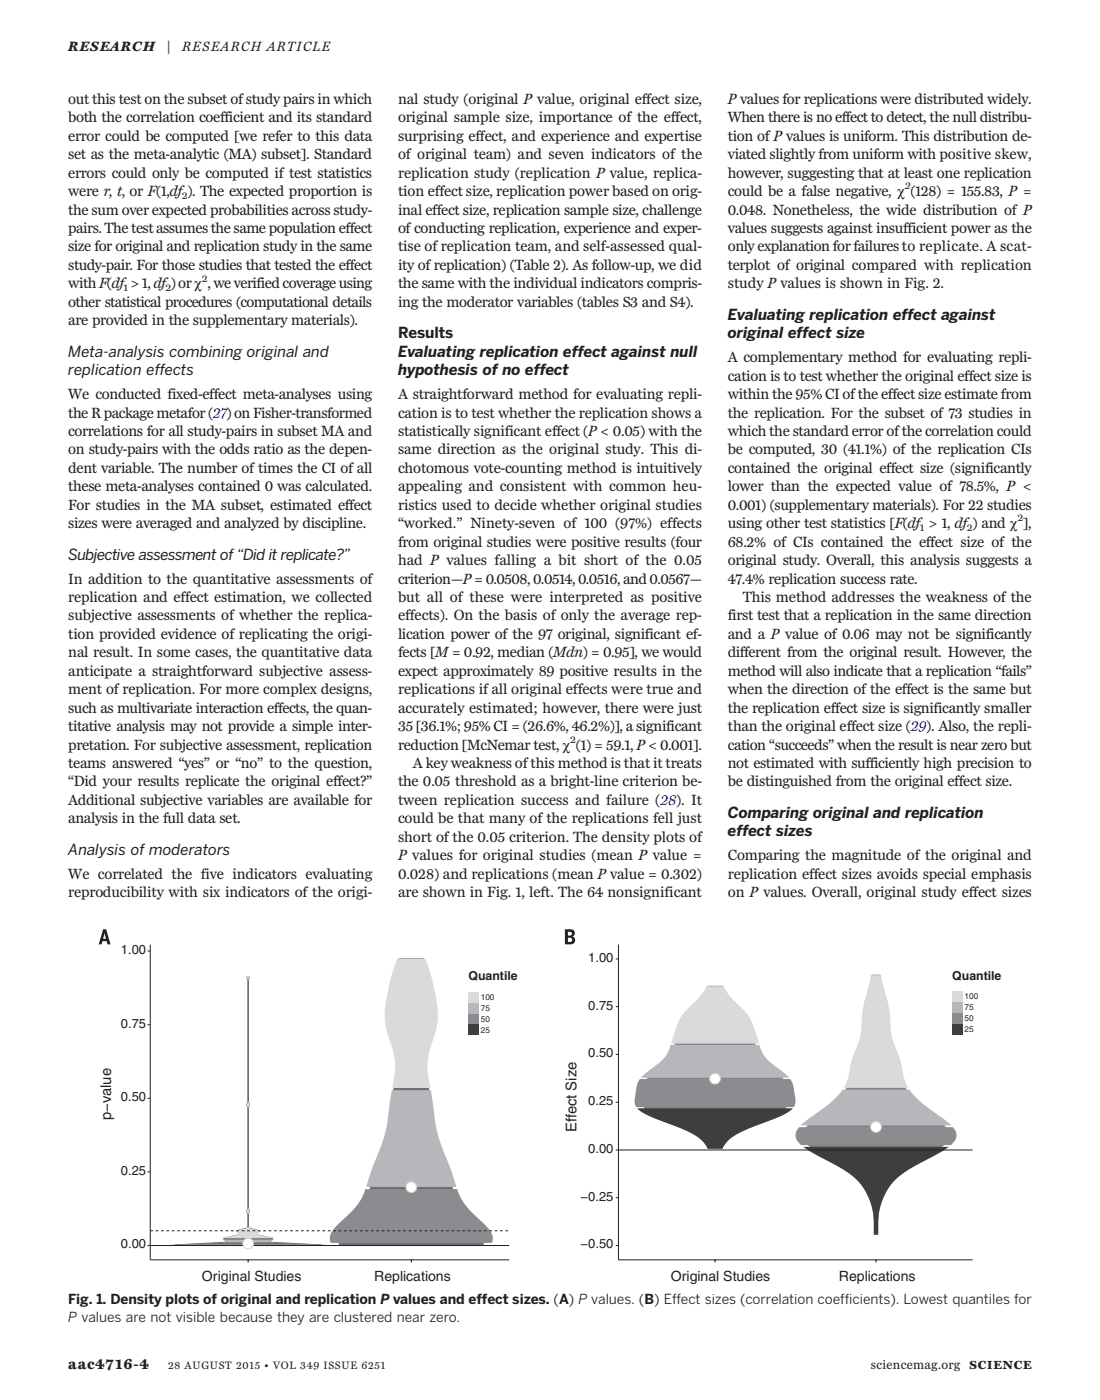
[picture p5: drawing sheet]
<svg xmlns="http://www.w3.org/2000/svg" width="210mm" height="267mm" viewBox="0 0 210 267" stroke-linecap="round" stroke-linejoin="round" font-family="sans-serif">
<defs><g id="words">
<g font-size="2.9" fill="#231f20">
<text x="13" y="19.8">out this test on the subset ofstudypairs in which</text>
<text x="13" y="23.3">both the correlation coefficient and its standard</text>
<text x="75.8" y="19.8">nal study (original P value, original effect size,</text>
<text x="75.8" y="23.3">original sample size, importance of the effect,</text>
<text x="138.7" y="23.3">When there is no effect to detect, the null distribu-</text>
<text x="138.7" y="19.8">Pvalues for replications were distributed widely.</text>
<text x="13" y="26.8">error could be computed [we refer to this data</text>
<text x="75.8" y="26.8">surprising effect, and experience and expertise</text>
<text x="138.7" y="26.8">tion of P values is uniform. This distribution de-</text>
<text x="13" y="30.3">set as the meta-analytic (MA) subset]. Standard</text>
<text x="13" y="33.8">errors could only be computed if test statistics</text>
<text x="75.8" y="30.3">of original team) and seven indicators of the</text>
<text x="75.8" y="33.8">replication study (replication P value, replica-</text>
<text x="138.7" y="30.3">viated slightly from uniform with positive skew,</text>
<text x="138.7" y="33.8">however, suggesting that at least one replication</text>
<text x="13" y="40.9">the sum over expected probabilities across study-</text>
<text x="13" y="37.4">were r, t, or F(1,df). The expected proportion is</text>
<text x="75.8" y="37.4">tion effect size, replication power based on orig-</text>
<text x="75.8" y="40.9">inal effect size, replication sample size, challenge</text>
<text x="138.7" y="40.9">0.048. Nonetheless, the wide distribution of P</text>
<text x="138.7" y="37.4">could be a false negative, c (128) = 155.83, P =</text>
<text x="13" y="44.4">pairs. The test assumes the same population effect</text>
<text x="13" y="47.9">size for original and replication study in the same</text>
<text x="75.8" y="47.9">tise ofreplication team, and self-assessed qual-</text>
<text x="75.8" y="44.4">of conducting replication, experience and exper-</text>
<text x="138.7" y="44.4">values suggests against insufficient power as the</text>
<text x="138.7" y="47.9">onlyexplanation for failures to replicate. A scat-</text>
<text x="13" y="51.4">study-pair. For those studies that tested the effect</text>
<text x="75.8" y="51.4">ity ofreplication) (Table 2). As follow-up, we did</text>
<text x="138.7" y="51.4">terplot of original compared with replication</text>
<text x="13" y="58.4">other statistical procedures (computational details</text>
<text x="13" y="54.9">withF(df&gt;1,df)orc ,weverifiedcoverageusing</text>
<text x="75.8" y="54.9">the same with the individual indicators compris-</text>
<text x="75.8" y="58.4">ing the moderator variables (tables S3 and S4).</text>
<text x="138.7" y="54.9">study P values is shown in Fig. 2.</text>
<text x="13" y="62">are provided in the supplementary materials).</text>
<text x="75.8" y="64.4">Results</text>
<text x="138.7" y="60.9">Evaluating replication effect against</text>
<text x="138.7" y="64.4">original effect size</text>
<text x="13" y="67.9">Meta-analysis combining original and</text>
<text x="13" y="71.5">replication effects</text>
<text x="75.8" y="67.9">Evaluating replication effect against null</text>
<text x="75.8" y="71.5">hypothesis of no effect</text>
<text x="138.7" y="69">A complementary method for evaluating repli-</text>
<text x="13" y="76">We conducted fixed-effect meta-analyses using</text>
<text x="75.8" y="76">A straightforward method for evaluating repli-</text>
<text x="138.7" y="72.5">cation is to test whether the original effect size is</text>
<text x="138.7" y="76">within the 95% CI ofthe effect size estimate from</text>
<text x="13" y="79.5">the Rpackage metafor (27) on Fisher-transformed</text>
<text x="13" y="83.1">correlations for all study-pairs in subset MA and</text>
<text x="75.8" y="79.5">cation is to test whether the replication shows a</text>
<text x="75.8" y="83.1">statistically significant effect (P&lt; 0.05) with the</text>
<text x="138.7" y="79.5">the replication. For the subset of 73 studies in</text>
<text x="138.7" y="83.1">which the standard error ofthe correlation could</text>
<text x="13" y="86.6">on study-pairs with the odds ratio as the depen-</text>
<text x="75.8" y="86.6">same direction as the original study. This di-</text>
<text x="138.7" y="86.6">be computed, 30 (41.1%) of the replication CIs</text>
<text x="13" y="90.1">dent variable. The number of times the CI of all</text>
<text x="13" y="93.6">these meta-analyses contained 0 was calculated.</text>
<text x="75.8" y="90.1">chotomous vote-counting method is intuitively</text>
<text x="75.8" y="93.6">appealing and consistent with common heu-</text>
<text x="138.7" y="90.1">contained the original effect size (significantly</text>
<text x="138.7" y="93.6">lower than the expected value of 78.5%, P &lt;</text>
<text x="13" y="97.1">For studies in the MA subset, estimated effect</text>
<text x="13" y="100.6">sizes were averaged and analyzed by discipline.</text>
<text x="75.8" y="97.1">ristics used to decide whether original studies</text>
<text x="75.8" y="100.6">“worked.” Ninety-seven of 100 (97%) effects</text>
<text x="138.7" y="97.1">0.001) (supplementary materials). For 22 studies</text>
<text x="138.7" y="100.6">using other test statistics [F(df &gt; 1, df) and c ],</text>
<text x="13" y="106.6">Subjective assessment of “Did it replicate?”</text>
<text x="75.8" y="104.1">from original studies were positive results (four</text>
<text x="75.8" y="107.7">had P values falling a bit short of the 0.05</text>
<text x="138.7" y="104.1">68.2% of CIs contained the effect size of the</text>
<text x="138.7" y="107.7">original study. Overall, this analysis suggests a</text>
<text x="13" y="111.2">In addition to the quantitative assessments of</text>
<text x="75.8" y="111.2">criterion—P=0.0508,0.0514,0.0516,and0.0567—</text>
<text x="138.7" y="111.2">47.4% replication success rate.</text>
<text x="13" y="114.7">replication and effect estimation, we collected</text>
<text x="13" y="118.2">subjective assessments of whether the replica-</text>
<text x="75.8" y="114.7">but all of these were interpreted as positive</text>
<text x="75.8" y="118.2">effects). On the basis of only the average rep-</text>
<text x="138.7" y="118.2">first test that a replication in the same direction</text>
<text x="141.5" y="114.7">This method addresses the weakness of the</text>
<text x="13" y="121.7">tion provided evidence of replicating the origi-</text>
<text x="13" y="125.2">nal result. In some cases, the quantitative data</text>
<text x="75.8" y="121.7">lication power of the 97 original, significant ef-</text>
<text x="75.8" y="125.2">fects [M= 0.92, median (Mdn) = 0.95], we would</text>
<text x="138.7" y="121.7">and a P value of 0.06 may not be significantly</text>
<text x="138.7" y="125.2">different from the original result. However, the</text>
<text x="13" y="128.7">anticipate a straightforward subjective assess-</text>
<text x="75.8" y="128.7">expect approximately 89 positive results in the</text>
<text x="138.7" y="128.7">method will also indicate that a replication “fails”</text>
<text x="13" y="132.3">ment of replication. For more complex designs,</text>
<text x="13" y="135.8">such as multivariate interaction effects, the quan-</text>
<text x="75.8" y="132.3">replications if all original effects were true and</text>
<text x="75.8" y="135.8">accurately estimated; however, there were just</text>
<text x="138.7" y="132.3">when the direction of the effect is the same but</text>
<text x="138.7" y="135.8">the replication effect size is significantly smaller</text>
<text x="13" y="139.3">titative analysis may not provide a simple inter-</text>
<text x="13" y="142.8">pretation. For subjective assessment, replication</text>
<text x="75.8" y="139.3">35[36.1%; 95% CI = (26.6%, 46.2%)], asignificant</text>
<text x="75.8" y="142.8">reduction [McNemar test, c (1) = 59.1, P&lt; 0.001].</text>
<text x="138.7" y="139.3">than the original effect size (29). Also, the repli-</text>
<text x="138.7" y="142.8">cation “succeeds” when the result is near zero but</text>
<text x="13" y="146.3">teams answered “yes” or “no” to the question,</text>
<text x="13" y="149.8">“Did your results replicate the original effect?”</text>
<text x="75.8" y="149.8">the 0.05 threshold as a bright-line criterion be-</text>
<text x="78.6" y="146.3">Akeyweakness ofthis method is that it treats</text>
<text x="138.7" y="146.3">not estimated with sufficiently high precision to</text>
<text x="138.7" y="149.8">be distinguished from the original effect size.</text>
<text x="13" y="153.3">Additional subjective variables are available for</text>
<text x="75.8" y="153.3">tween replication success and failure (28). It</text>
<text x="138.7" y="155.8">Comparing original and replication</text>
<text x="13" y="156.9">analysis in the full data set.</text>
<text x="75.8" y="156.9">could be that many of the replications fell just</text>
<text x="75.8" y="160.4">short of the 0.05 criterion. The density plots of</text>
<text x="138.7" y="159.3">effect sizes</text>
<text x="13" y="162.8">Analysis of moderators</text>
<text x="13" y="167.4">We correlated the five indicators evaluating</text>
<text x="75.8" y="167.4">0.028) and replications (mean P value = 0.302)</text>
<text x="75.8" y="163.9">P values for original studies (mean P value =</text>
<text x="138.7" y="163.9">Comparing the magnitude of the original and</text>
<text x="138.7" y="167.4">replication effect sizes avoids special emphasis</text>
<text x="13" y="170.9">reproducibility with six indicators of the origi-</text>
<text x="75.8" y="170.9">are shown in Fig. 1, left. The 64 nonsignificant</text>
<text x="138.7" y="170.9">on P values. Overall, original study effect sizes</text>
</g>
<g font-size="2.8" fill="#231f20">
<text x="21.2" y="213.4" transform="rotate(-90 21.2 213.4)">p−value</text>
<text x="109.8" y="215.7" transform="rotate(-90 109.8 215.7)">Effect Size</text>
<text x="13" y="260.9">aac4716-4</text>
</g>
<g font-size="2.7" fill="#231f20">
<text x="38.5" y="244.1">Original Studies</text>
<text x="71.3" y="244.1">Replications</text>
<text x="127.8" y="244.1">Original Studies</text>
<text x="159.8" y="244.1">Replications</text>
</g>
<g font-size="2.6" fill="#231f20">
<text x="13" y="9.6">RESEARCH</text>
<text x="34.7" y="9.6">RESEARCH ARTICLE</text>
<text x="13" y="248.4">Fig. 1. Density plots of original and replication P values and effect sizes. (A) P values. (B) Effect sizes (correlation coefficients). Lowest quantiles for</text>
<text x="13" y="251.9">P values are not visible because they are clustered near zero.</text>
</g>
<text font-size="2.6" fill="#c4121a" x="31.7" y="9.6">|</text>
<g font-size="2.5" fill="#231f20">
<text x="23" y="181.7">1.00</text>
<text x="112.1" y="183.2">1.00</text>
<text x="23" y="195.8">0.75</text>
<text x="112.1" y="192.3">0.75</text>
<text x="112.1" y="201.4">0.50</text>
<text x="23" y="209.8">0.50</text>
<text x="112.1" y="210.5">0.25</text>
<text x="112.1" y="219.6">0.00</text>
<text x="23" y="223.8">0.25</text>
<text x="110.6" y="228.7">−0.25</text>
<text x="23" y="237.8">0.00</text>
<text x="110.6" y="237.8">−0.50</text>
<text x="165.9" y="260.9">sciencemag.org</text>
</g>
<g font-size="2.3" fill="#231f20">
<text x="89.2" y="186.7">Quantile</text>
<text x="181.4" y="186.6">Quantile</text>
<text x="184.7" y="260.9">SCIENCE</text>
</g>
<text font-size="2.1" fill="#231f20" x="32" y="260.9">28 AUGUST 2015 • VOL 349 ISSUE 6251</text>
<g font-size="1.9" fill="#231f20">
<text x="34.7" y="37.8">2</text>
<text x="172.4" y="36.1">2</text>
<text x="38.5" y="53.6">2</text>
<text x="23.5" y="55.4">1</text>
<text x="31.5" y="55.4">2</text>
<text x="175.2" y="101.1">1</text>
<text x="184.2" y="101.1">2</text>
<text x="193.8" y="99.3">2</text>
<text x="108.6" y="141.5">2</text>
</g>
<g font-size="1.6" fill="#231f20">
<text x="91.6" y="190.5">100</text>
<text x="183.7" y="190.4">100</text>
<text x="91.6" y="192.6">75</text>
<text x="91.6" y="194.7">50</text>
<text x="91.6" y="196.8">25</text>
<text x="183.7" y="192.5">75</text>
<text x="183.7" y="194.6">50</text>
<text x="183.7" y="196.6">25</text>
</g>
</g></defs>
<path d="M47 186.2h.5l-.2 .7v23.1a.68 .68 0 0 1 0 1v18.8l.2 .8-.2 .8v2.4l.5 .2 1.7 .6-.6 .2-.2 .3 3.2 .8v.2l-1.1 .3 1.1 .3 9.4 .5h-28l9.4-.5 1.1-.3-1.1-.3-.1-.2 3.3-.8-.2-.3-.6-.2 1.7-.6 .4-.2 .1-2.4-.3-.8 .3-.8-.1-18.8a.68 .68 0 0 1 0-1l.1-23.1z" fill="#6d6e71"/>
<path d="M47 186.2h.5l-.2 .7v23.1a.68 .68 0 0 1 0 1v18.8l.2 .8-.2 .8v2.4l.5 .2 1.7 .6-.6 .2-.2 .3 3.2 .8v.2l-1.1 .3 1.1 .3 9.4 .5h-28l9.4-.5 1.1-.3-1.1-.3-.1-.2 3.3-.8-.2-.3-.6-.2 1.7-.6 .4-.2 .1-2.4-.3-.8 .3-.8-.1-18.8a.68 .68 0 0 1 0-1l.1-23.1z" fill="none" stroke="#6d6e71" stroke-width=".19"/>
<path d="M75.9 182.7h4.9a37.3 37.3 0 0 1 2.1 11.5l-.3 2a23.6 23.6 0 0 0-1.5 7.4l.9 6.5a35 35 0 0 0 3 12.3 39.5 39.5 0 0 0 2.3 6.6l.8 1.2 1.5 1.6a9.7 9.7 0 0 1 2.7 3.7 2.24 2.24 0 0 1-.4 1.7h-27.1a2.62 2.62 0 0 1 .4-3.3l1.1-1.2a13.5 13.5 0 0 0 4.8-8.2l.9-2.9a35.1 35.1 0 0 0 2.8-12.3v-.4a22 22 0 0 0 .5-8.2l-.1-.4a23.3 23.3 0 0 1-1.4-7.4l.4-3.3a37.8 37.8 0 0 1 1.7-6.9z" fill="#6d6e71"/>
<path d="M75.9 182.7h4.9a37.3 37.3 0 0 1 2.1 11.5l-.3 2a23.6 23.6 0 0 0-1.5 7.4l.9 6.5a35 35 0 0 0 3 12.3 39.5 39.5 0 0 0 2.3 6.6l.8 1.2 1.5 1.6a9.7 9.7 0 0 1 2.7 3.7 2.24 2.24 0 0 1-.4 1.7h-27.1a2.62 2.62 0 0 1 .4-3.3l1.1-1.2a13.5 13.5 0 0 0 4.8-8.2l.9-2.9a35.1 35.1 0 0 0 2.8-12.3v-.4a22 22 0 0 0 .5-8.2l-.1-.4a23.3 23.3 0 0 1-1.4-7.4l.4-3.3a37.8 37.8 0 0 1 1.7-6.9z" fill="none" stroke="#6d6e71" stroke-width=".19"/>
<path d="M31.7 237.1h31.1" fill="none" stroke="#8a8c8f" stroke-width=".27"/>
<path d="M42.2 236.1h10.2l-1.2 .3 1.2 .3h-10.3l1.3-.3z" fill="#b6b7bb"/>
<path d="M47 186.2h.6l-.3 .7v23.1a.64 .64 0 0 1 0 1v18.8l.3 .8-.3 .8v2.1v.3l.5 .2 1.9 .6-.6 .2-.3 .3 3.6 .8h-10.3l3.6-.8-.2-.3-.7-.2 1.9-.6 .5-.2 .1-.3v-2.1l-.3-.8 .3-.8-.1-18.8a.64 .64 0 0 1 0-1l.1-23.1z" fill="#d9dadc"/>
<path d="M63.2 237.2h30.3" fill="none" stroke="#3e3e3f" stroke-width=".19"/>
<path d="M69.6 226.5h17.5a11.3 11.3 0 0 0 3.7 5.3 8.5 8.5 0 0 1 3.1 3.7l-.2 1.3h-30.7a2.91 2.91 0 0 1 1.2-3.3l1.7-1.7a11.6 11.6 0 0 0 3.7-5.3z" fill="#8a8c8f"/>
<path d="M74.6 207.7h7.5l.4 2.4a31 31 0 0 0 3.1 11.9l1.3 4.1h-17.1l1.5-4.5a31.1 31.1 0 0 0 3-11.9z" fill="#b6b7bb"/>
<path d="M75.7 182.7h5.3a33.9 33.9 0 0 1 2.4 11.5 38.5 38.5 0 0 1-1.7 6.5 14.5 14.5 0 0 0 .3 6.6h-7.3a14.2 14.2 0 0 0-.7-9.9 14.9 14.9 0 0 1 0-9l.7-2.9z" fill="#d9dadc"/>
<path d="M28.6 237.3h68.4" fill="none" stroke="#231f20" stroke-width=".19"/>
<circle cx="47.3" cy="236.9" r="1.02" fill="#fff"/>
<circle cx="47.3" cy="236.9" r="1.02" fill="none" stroke="#d1d2d4" stroke-width=".19"/>
<circle cx="78.4" cy="226.2" r="1.02" fill="#fff"/>
<circle cx="78.4" cy="226.2" r="1.02" fill="none" stroke="#d1d2d4" stroke-width=".19"/>
<path d="M28.6 234.5h68.4" fill="none" stroke="#231f20" stroke-width=".19" stroke-dasharray=".5 .5" stroke-linecap="butt"/>
<path d="M28.6 179.9v60.1h68.4M28.1 195.2h.5M28.1 181.2h.5M28.1 209.2h.5M28.1 237.3h.5M28.1 223.2h.5M47.3 240v.5M78.4 240v.5" fill="none" stroke="#231f20" stroke-width=".19"/>
<path d="M89.2 188.9h2.1v2.1h-2.1z" fill="#d9dadc"/>
<path d="M89.2 191h2.1v2.1h-2.1z" fill="#b6b7bb"/>
<path d="M89.2 193.1h2.1v2.1h-2.1z" fill="#8a8c8f"/>
<path d="M89.2 195.2h2.1v2.1h-2.1z" fill="#3e3e3f"/>
<path d="M19.9 177.8l-.3 1h.6zM19.6 177h.6l.9 2.9h-.6l-.2-.6h-.8l-.1 .6h-.6z" fill="#231f20"/>
<path d="M134.8 187.9h2.8a18.9 18.9 0 0 0 3.8 4.9 18.4 18.4 0 0 1 2.4 6.2 7.4 7.4 0 0 0 3.5 4.7 5.4 5.4 0 0 1 2.6 4.9 2.85 2.85 0 0 1-1.8 3.7l-.9 .5a50.1 50.1 0 0 0-7.8 3.7l-1.2 1.1-.7 1.2h-2.6a7.3 7.3 0 0 0-4.3-3.7l-4.3-1.9a7.1 7.1 0 0 1-3.7-2.5l-.2-1a12.2 12.2 0 0 1 .9-4.1l.8-1a16.5 16.5 0 0 0 3.9-3.9l1-3.3a10.8 10.8 0 0 1 3-5.8l1.9-2.1z" fill="#808285"/>
<path d="M134.8 187.9h2.8a18.9 18.9 0 0 0 3.8 4.9 18.4 18.4 0 0 1 2.4 6.2 7.4 7.4 0 0 0 3.5 4.7 5.4 5.4 0 0 1 2.6 4.9 2.85 2.85 0 0 1-1.8 3.7l-.9 .5a50.1 50.1 0 0 0-7.8 3.7l-1.2 1.1-.7 1.2h-2.6a7.3 7.3 0 0 0-4.3-3.7l-4.3-1.9a7.1 7.1 0 0 1-3.7-2.5l-.2-1a12.2 12.2 0 0 1 .9-4.1l.8-1a16.5 16.5 0 0 0 3.9-3.9l1-3.3a10.8 10.8 0 0 1 3-5.8l1.9-2.1z" fill="none" stroke="#808285" stroke-width=".19"/>
<path d="M166.1 185.8h1.5l.6 2.4a26.2 26.2 0 0 1 1.3 8.5l.3 1.7a26.9 26.9 0 0 1 1.9 7.1 11.7 11.7 0 0 0 4.9 6.2l.9 .6a8.5 8.5 0 0 1 3.1 3.5 2.67 2.67 0 0 1-1.3 2.7l-1.9 1.3-2.9 1.7a12.5 12.5 0 0 0-6 5.8 14.9 14.9 0 0 0-1.3 7.9h-.7a14.2 14.2 0 0 0-2.5-9.9 21 21 0 0 0-6.5-4.8 10.5 10.5 0 0 1-4.2-3.4 2.54 2.54 0 0 1 1-3.1 53.1 53.1 0 0 0 6.1-5.4 10.2 10.2 0 0 0 2.1-5.8l.3-1a20.7 20.7 0 0 0 1.6-6.5 26.1 26.1 0 0 1 1.4-8.2z" fill="#808285"/>
<path d="M166.1 185.8h1.5l.6 2.4a26.2 26.2 0 0 1 1.3 8.5l.3 1.7a26.9 26.9 0 0 1 1.9 7.1 11.7 11.7 0 0 0 4.9 6.2l.9 .6a8.5 8.5 0 0 1 3.1 3.5 2.67 2.67 0 0 1-1.3 2.7l-1.9 1.3-2.9 1.7a12.5 12.5 0 0 0-6 5.8 14.9 14.9 0 0 0-1.3 7.9h-.7a14.2 14.2 0 0 0-2.5-9.9 21 21 0 0 0-6.5-4.8 10.5 10.5 0 0 1-4.2-3.4 2.54 2.54 0 0 1 1-3.1 53.1 53.1 0 0 0 6.1-5.4 10.2 10.2 0 0 0 2.1-5.8l.3-1a20.7 20.7 0 0 0 1.6-6.5 26.1 26.1 0 0 1 1.4-8.2z" fill="none" stroke="#808285" stroke-width=".19"/>
<path d="M121.4 211.1h29.6a15.5 15.5 0 0 1-5.6 2.8l-3.5 1.4a7.4 7.4 0 0 0-4.3 3.5h-2.8l-.3-.5a8.5 8.5 0 0 0-4.5-3.2l-4.8-1.9a10.7 10.7 0 0 1-3.8-2.1z" fill="#3e3e3f"/>
<path d="M121.9 205.6h28.6a10 10 0 0 1 1 3.9v.7l-.3 .7h-30a4.1 4.1 0 0 1-.1-3l.3-1.4z" fill="#8a8c8f"/>
<path d="M127.8 199h16.9a7 7 0 0 0 3.5 4.5l2.2 1.8h-28.3l.7-.7a17.5 17.5 0 0 0 4.3-3.9z" fill="#b6b7bb"/>
<path d="M134.6 187.9h3.2a16.7 16.7 0 0 0 4 4.6 13.9 13.9 0 0 1 2.7 5.9l.1 .4h-16.8l.5-1.6a10.7 10.7 0 0 1 4-6.3l1.3-1.4z" fill="#d9dadc"/>
<path d="M153 218.5h27.7l-2.1 1.3-3.9 2.1a12.3 12.3 0 0 0-6.2 5.8 14.2 14.2 0 0 0-1.2 7.5h-.8a13.4 13.4 0 0 0-2.3-9.2 16.7 16.7 0 0 0-6.4-4.8l-3.2-1.7z" fill="#3e3e3f"/>
<path d="M152.2 214.7h29.3a2.13 2.13 0 0 1-.4 3.4h-28.5a2.13 2.13 0 0 1-.4-3.4z" fill="#8a8c8f"/>
<path d="M152.5 214.4l.8-.7a38.9 38.9 0 0 0 6.7-5.4l.5-.7h12.7l.8 1 1.4 1.4 5.8 4.4z" fill="#b6b7bb"/>
<path d="M166.1 185.8h1.6l.4 1.7a23.9 23.9 0 0 1 1.6 8.8 25.8 25.8 0 0 0 1.8 5.5 20.7 20.7 0 0 0 1.5 5.4h-12.3l.8-1.7a26.8 26.8 0 0 1 2.2-7.5l.4-2a24.3 24.3 0 0 1 1.6-8.9z" fill="#d9dadc"/>
<path d="M117.8 219.1h67.5" fill="none" stroke="#231f20" stroke-width=".19"/>
<circle cx="136.2" cy="205.5" r="1.02" fill="#fff"/>
<circle cx="136.2" cy="205.5" r="1.02" fill="none" stroke="#d1d2d4" stroke-width=".19"/>
<circle cx="166.9" cy="214.7" r="1.02" fill="#fff"/>
<circle cx="166.9" cy="214.7" r="1.02" fill="none" stroke="#d1d2d4" stroke-width=".19"/>
<path d="M117.8 179.9v60.1h67.5M117.3 191.8h.5M117.3 182.7h.5M117.3 219.1h.5M117.3 210h.5M117.3 200.9h.5M117.3 228.2h.5M117.3 237.3h.5M136.2 240v.5M166.9 240v.5" fill="none" stroke="#231f20" stroke-width=".19"/>
<path d="M181.4 188.8h2.1v2.1h-2.1z" fill="#d9dadc"/>
<path d="M181.4 190.9h2.1v2.1h-2.1z" fill="#b6b7bb"/>
<path d="M181.4 193h2.1v2h-2.1z" fill="#8a8c8f"/>
<path d="M181.4 195h2.1v2.1h-2.1z" fill="#3e3e3f"/>
<path d="M108.2 178.6v.8h.6a.41 .41 0 0 0 .2-.5 .41 .41 0 0 0-.4-.3zM108.2 177.5v.7h.6a.38 .38 0 0 0 0-.7zM107.6 177h1a.73 .73 0 0 1 .9 .5 .73 .73 0 0 1-.5 .9 .77 .77 0 0 1 .5 1 .77 .77 0 0 1-.9 .5h-1z" fill="#231f20"/>
<g fill="#fff">
<path d="M70.9 170.9h4.9v5h-4.9z"/>
<path d="M133.7 170.9h5v5h-5z"/>
</g>
<use href="#words"/>
</svg>
